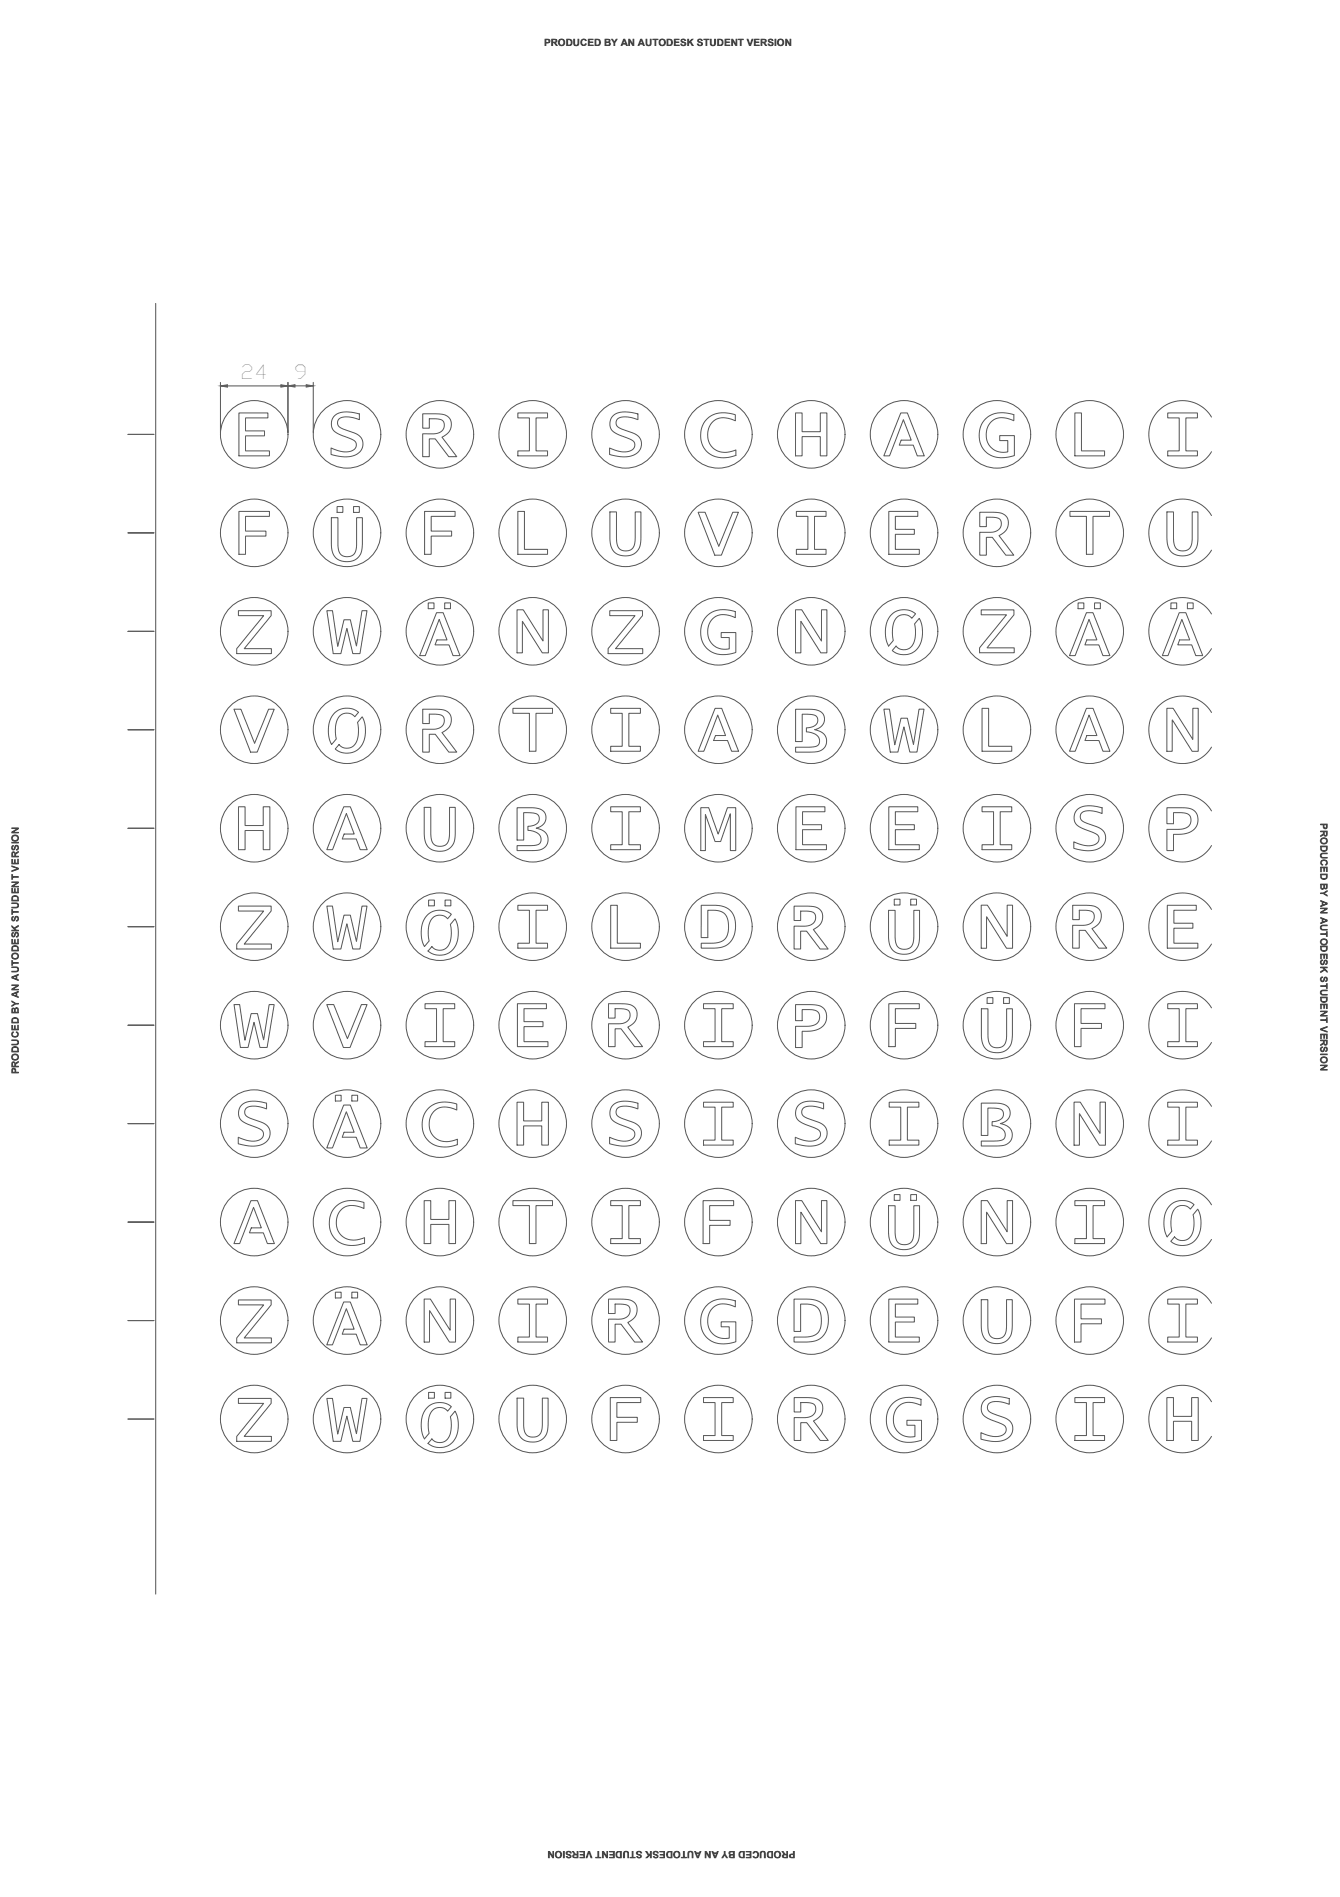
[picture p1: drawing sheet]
<svg xmlns="http://www.w3.org/2000/svg" width="594mm" height="841mm" viewBox="0 0 594 841" stroke-linecap="round" stroke-linejoin="round" font-family="sans-serif">
<defs><g id="words">
<g font-size="8.7" fill="#545454">
<text x="106.5" y="168.2">24</text>
<text x="130.1" y="168.2">9</text>
</g>
<g font-size="4.4">
<text x="241.2" y="20.6">PRODUCED BY AN AUTODESK STUDENT VERSION</text>
<text x="585.4" y="364.9" transform="rotate(90 585.4 364.9)">PRODUCED BY AN AUTODESK STUDENT VERSION</text>
<text x="8.4" y="476.3" transform="rotate(-90 8.4 476.3)">PRODUCED BY AN AUTODESK STUDENT VERSION</text>
<text x="352.7" y="820.6" transform="rotate(-180 352.7 820.6)">PRODUCED BY AN AUTODESK STUDENT VERSION</text>
</g>
</g></defs>
<!-- layer: MDF_Platte_10mm -->
<path d="M69 134.5v572.2" fill="none" stroke="#545454" stroke-width=".44"/>
<g fill="none" stroke="#545454" stroke-width=".44">
<path d="M537.1 184.9a15 15 0 0 0-22.5-3.7 15 15 0 0 0 0 22.8 15 15 0 0 0 22.5-3.7M537.1 228.6a15 15 0 0 0-22.5-3.8 15 15 0 0 0 0 22.8 15 15 0 0 0 22.5-3.7M537.1 272.2a15 15 0 0 0-22.5-3.7 15 15 0 0 0 0 22.8 15 15 0 0 0 22.5-3.7M537.1 315.9a15 15 0 0 0-22.5-3.8 15 15 0 0 0 0 22.9 15 15 0 0 0 22.5-3.8M537.1 359.5a15 15 0 0 0-22.5-3.7 15 15 0 0 0 0 22.8 15 15 0 0 0 22.5-3.7M537.1 403.2a15 15 0 0 0-22.5-3.7 15 15 0 0 0 0 22.8 15 15 0 0 0 22.5-3.8M537.1 446.8a15 15 0 0 0-22.5-3.7 15 15 0 0 0 0 22.8 15 15 0 0 0 22.5-3.7M537.1 490.5a15 15 0 0 0-22.5-3.8 15 15 0 0 0 0 22.9 15 15 0 0 0 22.5-3.8M537.1 534.1a15 15 0 0 0-22.5-3.7 15 15 0 0 0 0 22.8 15 15 0 0 0 22.5-3.7M537.1 577.8a15 15 0 0 0-22.5-3.7 15 15 0 0 0 0 22.8 15 15 0 0 0 22.5-3.8M537.1 621.5a15 15 0 0 0-22.5-3.8 15 15 0 0 0 0 22.8 15 15 0 0 0 22.5-3.7"/>
<circle cx="112.7" cy="192.6" r="15"/>
<circle cx="153.9" cy="192.6" r="15"/>
<circle cx="195" cy="192.6" r="15"/>
<circle cx="236.2" cy="192.6" r="15"/>
<circle cx="277.3" cy="192.6" r="15"/>
<circle cx="318.5" cy="192.6" r="15"/>
<circle cx="359.7" cy="192.6" r="15"/>
<circle cx="400.8" cy="192.6" r="15"/>
<circle cx="442" cy="192.6" r="15"/>
<circle cx="483.1" cy="192.6" r="15"/>
<circle cx="112.7" cy="236.2" r="15"/>
<circle cx="153.9" cy="236.2" r="15"/>
<circle cx="195" cy="236.2" r="15"/>
<circle cx="236.2" cy="236.2" r="15"/>
<circle cx="277.3" cy="236.2" r="15"/>
<circle cx="318.5" cy="236.2" r="15"/>
<circle cx="359.7" cy="236.2" r="15"/>
<circle cx="400.8" cy="236.2" r="15"/>
<circle cx="442" cy="236.2" r="15"/>
<circle cx="483.1" cy="236.2" r="15"/>
<circle cx="112.7" cy="279.9" r="15"/>
<circle cx="153.9" cy="279.9" r="15"/>
<circle cx="195" cy="279.9" r="15"/>
<circle cx="236.2" cy="279.9" r="15"/>
<circle cx="277.3" cy="279.9" r="15"/>
<circle cx="318.5" cy="279.9" r="15"/>
<circle cx="359.7" cy="279.9" r="15"/>
<circle cx="400.8" cy="279.9" r="15"/>
<circle cx="442" cy="279.9" r="15"/>
<circle cx="483.1" cy="279.9" r="15"/>
<circle cx="112.7" cy="323.5" r="15"/>
<circle cx="153.9" cy="323.5" r="15"/>
<circle cx="195" cy="323.5" r="15"/>
<circle cx="236.2" cy="323.5" r="15"/>
<circle cx="277.3" cy="323.5" r="15"/>
<circle cx="318.5" cy="323.5" r="15"/>
<circle cx="359.7" cy="323.5" r="15"/>
<circle cx="400.8" cy="323.5" r="15"/>
<circle cx="442" cy="323.5" r="15"/>
<circle cx="483.1" cy="323.5" r="15"/>
<circle cx="112.7" cy="367.2" r="15"/>
<circle cx="153.9" cy="367.2" r="15"/>
<circle cx="195" cy="367.2" r="15"/>
<circle cx="236.2" cy="367.2" r="15"/>
<circle cx="277.3" cy="367.2" r="15"/>
<circle cx="318.5" cy="367.2" r="15"/>
<circle cx="359.7" cy="367.2" r="15"/>
<circle cx="400.8" cy="367.2" r="15"/>
<circle cx="442" cy="367.2" r="15"/>
<circle cx="483.1" cy="367.2" r="15"/>
<circle cx="112.7" cy="410.8" r="15"/>
<circle cx="153.9" cy="410.8" r="15"/>
<circle cx="195" cy="410.8" r="15"/>
<circle cx="236.2" cy="410.8" r="15"/>
<circle cx="277.3" cy="410.8" r="15"/>
<circle cx="318.5" cy="410.8" r="15"/>
<circle cx="359.7" cy="410.8" r="15"/>
<circle cx="400.8" cy="410.8" r="15"/>
<circle cx="442" cy="410.8" r="15"/>
<circle cx="483.1" cy="410.8" r="15"/>
<circle cx="112.7" cy="454.5" r="15"/>
<circle cx="153.9" cy="454.5" r="15"/>
<circle cx="195" cy="454.5" r="15"/>
<circle cx="236.2" cy="454.5" r="15"/>
<circle cx="277.3" cy="454.5" r="15"/>
<circle cx="318.5" cy="454.5" r="15"/>
<circle cx="359.7" cy="454.5" r="15"/>
<circle cx="400.8" cy="454.5" r="15"/>
<circle cx="442" cy="454.5" r="15"/>
<circle cx="483.1" cy="454.5" r="15"/>
<circle cx="112.7" cy="498.2" r="15"/>
<circle cx="153.9" cy="498.2" r="15"/>
<circle cx="195" cy="498.2" r="15"/>
<circle cx="236.2" cy="498.2" r="15"/>
<circle cx="277.3" cy="498.2" r="15"/>
<circle cx="318.5" cy="498.2" r="15"/>
<circle cx="359.7" cy="498.2" r="15"/>
<circle cx="400.8" cy="498.2" r="15"/>
<circle cx="442" cy="498.2" r="15"/>
<circle cx="483.1" cy="498.2" r="15"/>
<circle cx="112.7" cy="541.8" r="15"/>
<circle cx="153.9" cy="541.8" r="15"/>
<circle cx="195" cy="541.8" r="15"/>
<circle cx="236.2" cy="541.8" r="15"/>
<circle cx="277.3" cy="541.8" r="15"/>
<circle cx="318.5" cy="541.8" r="15"/>
<circle cx="359.7" cy="541.8" r="15"/>
<circle cx="400.8" cy="541.8" r="15"/>
<circle cx="442" cy="541.8" r="15"/>
<circle cx="483.1" cy="541.8" r="15"/>
<circle cx="112.7" cy="585.5" r="15"/>
<circle cx="153.9" cy="585.5" r="15"/>
<circle cx="195" cy="585.5" r="15"/>
<circle cx="236.2" cy="585.5" r="15"/>
<circle cx="277.3" cy="585.5" r="15"/>
<circle cx="318.5" cy="585.5" r="15"/>
<circle cx="359.7" cy="585.5" r="15"/>
<circle cx="400.8" cy="585.5" r="15"/>
<circle cx="442" cy="585.5" r="15"/>
<circle cx="483.1" cy="585.5" r="15"/>
<circle cx="112.7" cy="629.1" r="15"/>
<circle cx="153.9" cy="629.1" r="15"/>
<circle cx="195" cy="629.1" r="15"/>
<circle cx="236.2" cy="629.1" r="15"/>
<circle cx="277.3" cy="629.1" r="15"/>
<circle cx="318.5" cy="629.1" r="15"/>
<circle cx="359.7" cy="629.1" r="15"/>
<circle cx="400.8" cy="629.1" r="15"/>
<circle cx="442" cy="629.1" r="15"/>
<circle cx="483.1" cy="629.1" r="15"/>
</g>
<!-- layer: Vermassung -->
<g fill="none" stroke="#545454" stroke-width=".44">
<path d="M97.7 169.6v22.2M100.8 171.1h23.7M127.7 169.5v22.3M130.8 171.1h5M138.9 169.5v22.3M56.7 192.6h11.5M56.7 236.2h11.5h-11.5M56.7 279.9h11.5h-11.5M56.7 323.5h11.5h-11.5M56.7 367.2h11.5h-11.5M56.7 410.9h11.5h-11.5M56.7 454.5h11.5h-11.5"/>
<path d="M56.7 498.2h11.5h-11.5M56.7 541.8h11.5h-11.5M56.7 585.5h11.5M56.7 629.1h11.5"/>
</g>
<g fill="#545454" stroke="#545454" stroke-width=".44">
<path d="M97.7 171.1l3.1-.5v1z"/>
<path d="M124.5 170.6l3.2 .5-3.2 .5z"/>
<path d="M127.7 171.1l3.1-.5v1z"/>
<path d="M135.8 170.6l3.1 .5-3.1 .5z"/>
</g>
<!-- layer: Ebene 1 -->
<g fill="none" stroke="#545454" stroke-width=".44">
<path d="M105.9 183.1h12.9v2.2h-10v5.7h8.5v2.2h-8.5v6.7h10.7v2.2h-13.6zM148.2 184.5a9.1 9.1 0 0 1 8.9-1.5l2.2 .5v2.5a11 11 0 0 0-8.7-.5 2.64 2.64 0 0 0-.8 2.8 2.64 2.64 0 0 0 2.1 1.8l3.3 1.2a10.2 10.2 0 0 1 5.2 3.2 5.6 5.6 0 0 1-5.3 7.9 18.3 18.3 0 0 1-8.3-1.1v-2.7a10.5 10.5 0 0 0 10.3 .6 2.65 2.65 0 0 0 .8-2.8 2.65 2.65 0 0 0-2.3-1.8l-3.5-1.3a5.9 5.9 0 0 1-5.2-5.1l.3-2.1zM187.4 183.5h5.3a6.9 6.9 0 0 1 7.1 2.8 5.9 5.9 0 0 1-3.9 7.5l6.6 8.7h-1.9a1.85 1.85 0 0 1-2.6-1.3l-5-6.6h-2.7v7.9l-2.9-.1v-10.1h3.8a7 7 0 0 0 5.3-1.9 2.99 2.99 0 0 0 .1-3.5 2.99 2.99 0 0 0-3.3-1.2h-3v4.1h-2.9zM229.6 183.1h13.1v2.2h-5.1v14.6h5.1v2.2h-13.1v-2.2h5.1v-14.6h-5.1zM271.6 184.5a9.1 9.1 0 0 1 9-1.5l2.2 .5-.1 2.5a11 11 0 0 0-8.6-.5 2.63 2.63 0 0 0-.9 2.8 2.63 2.63 0 0 0 2.2 1.8l3.3 1.2a10.2 10.2 0 0 1 5.2 3.2 5.8 5.8 0 0 1-5.9 8 18.6 18.6 0 0 1-7.7-1.2v-2.7a10.4 10.4 0 0 0 10.3 .6 2.65 2.65 0 0 0 .7-2.8 2.65 2.65 0 0 0-2.2-1.8l-3.5-1.3a5.9 5.9 0 0 1-5.2-5.3l.3-1.9zM313.7 185.5a12 12 0 0 1 12.3-1.4v2.4a8.4 8.4 0 0 0-10.7 1.2 8 8 0 0 0 0 10.1 8 8 0 0 0 9.8 2.1l1.1-.4v2.2a11.6 11.6 0 0 1-13.7-2.6 10.9 10.9 0 0 1 1.2-13.6zM352.7 183.1h2.9v8.3h8.1v-8.3h2.9v19h-2.9v-8.5h-8.1v8.5h-2.9zM399.3 183.1h3l7.5 19h-3.1l-1.8-4.8h-6.2l.8-2.2h4.5l-3.5-9-6.1 16h-2.6zM437 185.6a12 12 0 0 1 12.5-1.6v2.5a8.5 8.5 0 0 0-10.2 .6 7.9 7.9 0 0 0-1.6 8.7 7.9 7.9 0 0 0 7.5 4.7l1.6-.2v-5h-3.6v-2.2h6.5v8.7a11.8 11.8 0 0 1-13.8-2.8 10.9 10.9 0 0 1 1.1-13.4zM476.5 183.1h3v16.8h10.2v2.2h-13.2zM517.7 183.1h13.2v2.2h-5.2v14.6h5.2l-.1 2.2h-13.1v-2.2h5.1v-14.6h-5.1zM105.9 226.7h13.6v2.2h-10.7v6.6h9.1v2.2h-9.1v8.1h-2.9z"/>
<path d="M146.9 229.5h2.9v11.3a6.2 6.2 0 0 0 2.2 5.7 4.2 4.2 0 0 0 6.1-4.3v-12.7h2.6v11.1a7.2 7.2 0 0 1-3.9 7.9 6.9 6.9 0 0 1-7.3-.7 6.9 6.9 0 0 1-2.6-6.7zM149.4 224.6h2.6v2.6h-2.6zM156.7 224.6h2.6v2.6h-2.6zM188.2 226.7h13.6v2.2h-10.6v6.6h9v2.2h-9v8.1h-3zM229.6 226.7h2.9v16.9h10.2v2.2h-13.1zM270.4 227h2.9v11.4a6.7 6.7 0 0 0 1.9 5.3 4.2 4.2 0 0 0 4.5 0 4.2 4.2 0 0 0 1.9-4.1v-12.6h2.5v11a6.9 6.9 0 0 1-5.8 8.4 6.5 6.5 0 0 1-7.9-7.2zM309.5 227.1h3.1l6.1 15.1 6.2-15.1h2.5l-7.6 19h-2.9zM353.1 226.7h13.1v2.2h-5.1v14.7h5.1v2.2h-13.1v-2.2h5.1v-14.7h-5.1zM394 226.7h12.9v2.2h-10v5.8h8.5v2.2h-8.5v6.7h10.7v2.2h-13.6zM434.4 227.1h5.2a6.9 6.9 0 0 1 7.1 2.8 5.9 5.9 0 0 1-3.8 7.6l6.6 8.6h-1.9a1.86 1.86 0 0 1-2.6-1.2l-5.1-6.7h-2.6v7.9h-2.9v-10.1h3.7a7 7 0 0 0 5.3-2 3 3 0 0 0 .1-3.4 3 3 0 0 0-3.2-1.3h-3v4.2h-2.9zM474.4 226.7h17.5v2.2h-7.3v16.9h-2.9v-16.9h-7.3zM517.3 227h3v11.4a6.7 6.7 0 0 0 1.8 5.3 4.2 4.2 0 0 0 4.5 0 4.2 4.2 0 0 0 1.9-4.1l.1-12.6h2.5v11a6.9 6.9 0 0 1-5.8 8.4 6.6 6.6 0 0 1-7.9-7.6z"/>
<path d="M105.7 270.7h14.5v.6a3 3 0 0 1-1.4 3.3l-10.5 13h12v2.2h-15.3v-.5a3.4 3.4 0 0 1 1.6-3.7l10.3-12.6h-11.2zM144.9 270.7l2.5 .1 2.3 15.8 2.8-11.8h2.8l2.8 11.6 2.4-15.7h2.2l-3.1 19.1h-3.2l-2.6-11.2-2.7 11.2h-3.4zM189.9 267.3h2.5v2.6h-2.5zM193.5 271.6h3l7.4 19.1h-3l-1.8-4.8h-6.2l.8-2.2h4.5l-3.5-9.1-6.1 16-2.6 .1zM197.2 267.3h2.5v2.6h-2.5zM229.2 270.3h2.8l8.7 13.9v-13.9h2.4v19.1h-2.7l-8.8-13.9v13.9h-2.4zM270.3 270.7h14.5v.6a2.96 2.96 0 0 1-1.3 3.3l-10.6 13h12.1v2.2h-15.4v-.5a2.96 2.96 0 0 1 1.4-3.4l10.5-12.9h-11.2zM313.2 273.3a11.7 11.7 0 0 1 12.8-2v2.5a8.4 8.4 0 0 0-10.2 .7 7.8 7.8 0 0 0-1.6 8.6 7.8 7.8 0 0 0 7.5 4.7l1.6-.1v-5.1h-3.6v-2.2h6.5v8.7a11.9 11.9 0 0 1-13.5-2.4 10.9 10.9 0 0 1 .5-13.4zM352.7 270.4h2.8l8.7 13.8v-13.9h2.4v19.1h-2.7l-8.8-13.9v13.9h-2.4zM395.3 272.5a8.1 8.1 0 0 1 10.6-.4l-1.7 2a4.8 4.8 0 0 0-5.3-1.3 4.8 4.8 0 0 0-3 4.6l-.3 3.4 .5 3.1-2.1 2.5a12.9 12.9 0 0 1 1.3-13.9zM407.5 274.2v-.1a12.8 12.8 0 0 1-1.6 14.4 8.2 8.2 0 0 1-10.3-.1l1.7-2a4.8 4.8 0 0 0 5.3 1.3 4.8 4.8 0 0 0 3-4.6l.3-3.3-.4-3.2zM435 270.4h14.5v.5a3.4 3.4 0 0 1-1.6 3.7l-10.3 12.6h12.1v2.2h-15.4v-.5a3.4 3.4 0 0 1 1.6-3.7l10.3-12.6h-11.2z"/>
<path d="M478 267.3h2.5v2.6h-2.5zM481.6 271.6h3l7.5 19.1h-3.1l-1.8-4.8h-6.2l.8-2.2h4.5l-3.5-9.1-6.1 16.1h-2.6zM485.3 267.3h2.5v2.6h-2.5zM519.1 267.3h2.6v2.6h-2.6zM522.8 271.6h2.9l7.5 19.1h-3.1l-1.8-4.8h-6.2l.9-2.2h4.5l-3.5-9.1-6.2 16-2.5 .1zM526.4 267.3h2.6v2.6h-2.6zM103.7 314.4h3.1l6.1 15.1 6.2-15.1h2.5l-7.6 19h-2.9zM148.3 316.1a8.1 8.1 0 0 1 10.6-.3l-1.6 2a4.8 4.8 0 0 0-5.3-1.3 4.8 4.8 0 0 0-3.1 4.6l-.2 3.3 .4 3.2-2.1 2.5a13.1 13.1 0 0 1 1.3-14zM160.5 317.9l.1-.1a12.9 12.9 0 0 1-1.7 14.3 8.1 8.1 0 0 1-10.3-.1l1.7-1.9a4.8 4.8 0 0 0 5.4 1.3 4.8 4.8 0 0 0 3-4.6l.2-3.4-.4-3.1zM187.4 314.4h5.3a6.9 6.9 0 0 1 7.1 2.8 5.9 5.9 0 0 1-3.9 7.6l6.6 8.6h-1.9a1.85 1.85 0 0 1-2.6-1.2l-5-6.7h-2.7v7.9h-2.9v-10.1h3.8a7 7 0 0 0 5.3-1.9 3 3 0 0 0 .1-3.5 3 3 0 0 0-3.3-1.3h-3v4.2h-2.9zM227.4 314h17.5v2.2h-7.3v16.9h-2.9v-16.9h-7.3zM270.7 314h13.2v2.2h-5.1v14.7h5.1v2.2h-13.2v-2.2h5.2v-14.7h-5.2z"/>
<path d="M317 314h2.9l7.6 19.1h-3.2l-1.8-4.8h-6.1l.8-2.2h4.5l-3.5-9.1-6.2 16.1h-2.5zM352.7 314.4h6.1a7.1 7.1 0 0 1 6.3 2.6 4.7 4.7 0 0 1-3.9 6.5 5.1 5.1 0 0 1 5 6.7 5.8 5.8 0 0 1-6.4 3.2l-7.1 .1v-2.2h5a6.2 6.2 0 0 0 5.4-1.5 3.6 3.6 0 0 0-3.2-4.9l-2.4-.4v-1.8a4.1 4.1 0 0 0 5-4l-.2-.7a6.9 6.9 0 0 0-5.4-1.4h-1.3v12.2h-2.9zM391.9 314.4h2.5l2.3 15.8 2.8-11.8 2.8 .1 2.7 11.5 2.4-15.6h2.3l-3.2 19h-3.1l-2.7-11.1-2.6 11.1h-3.4zM435.4 314l2.9 .1v16.8h10.2v2.2h-13.1zM481.7 314h2.9l7.5 19.1h-3.1l-1.8-4.8h-6.2l.8-2.2h4.5l-3.5-9.1-6.1 16.1h-2.5zM517.3 314h2.8l8.7 13.8v-13.8h2.4v19.1h-2.3a5.2 5.2 0 0 1-2.2-3l-7-10.9v13.9h-2.4zM105.7 357.7h3v8.3h8v-8.3h2.9v19h-2.9v-8.5h-8v8.5h-3zM152.4 357.7h2.9l7.5 19h-3.1l-1.8-4.8h-6.2l.9-2.1h4.4l-3.4-9.1-6.2 16h-2.5zM188.1 357.9h2.9v11.5a6.7 6.7 0 0 0 1.9 5.3 4.2 4.2 0 0 0 4.5 0 4.2 4.2 0 0 0 1.8-4.1l.1-12.7h2.5v11.1a6.9 6.9 0 0 1-5.8 8.4 6.5 6.5 0 0 1-7.9-7.2zM229.2 358.1h6a7.6 7.6 0 0 1 6.5 2.5 4.7 4.7 0 0 1-4 6.6 5.1 5.1 0 0 1 4.9 7.1 7.8 7.8 0 0 1-7.8 2.8h-5.6v-2.2h5a6.7 6.7 0 0 0 5.3-1.3 3.6 3.6 0 0 0-3-5.1l-2.5-.4v-1.8a4 4 0 0 0 5-4.2l-.2-.5a6.7 6.7 0 0 0-5.4-1.3h-1.2v12.1h-3zM270.7 357.7h13.2v2.2h-5.1v14.6h5.1v2.2h-13.2v-2.2h5.2v-14.6h-5.2zM310.7 358.1h3.5l4.2 11.7 4.1-11.7h3.7v19h-2.4v-16.3l-4.3 12.3h-2.5l-4.3-12v16h-2z"/>
<path d="M352.9 357.7h12.8v2.2h-9.9v5.7h8.4v2.2h-8.4v6.7h10.6v2.2h-13.5zM394 357.7h12.9v2.2h-10v5.7h8.5v2.2h-8.5v6.7h10.7v2.2h-13.6zM435.4 357.7h13.1v2.2h-5.1v14.6h5.1v2.2h-13.1v-2.2h5.1v-14.6h-5.1zM477.4 359.1a9.1 9.1 0 0 1 9-1.5l2.2 .5-.1 2.5a11 11 0 0 0-8.6-.5 2.61 2.61 0 0 0-.9 2.8 2.61 2.61 0 0 0 2.2 1.8l3.7 1.3a8.9 8.9 0 0 1 5 3.6 5.8 5.8 0 0 1-6.1 7.5 18.4 18.4 0 0 1-7.7-1.1v-2.8a10.7 10.7 0 0 0 10.1 .7 2.65 2.65 0 0 0 1-2.8 2.65 2.65 0 0 0-2.3-1.9l-3.5-1.3a6.3 6.3 0 0 1-5.2-4.8l.1-1.9zM517.3 358.1h6.1a6.8 6.8 0 0 1 7.2 2.8 6.3 6.3 0 0 1-6 8.8l-4.3 .2v7.2h-3v-9.4h4.1a8.2 8.2 0 0 0 6-1.9 3.5 3.5 0 0 0 .1-4 3.5 3.5 0 0 0-3.7-1.5h-3.5v4.9h-3zM190 399h2.6v2.6h-2.6zM197.3 399h2.6v2.6h-2.6zM396.5 398.6h2.5v2.6h-2.5zM403.8 398.6h2.5v2.6h-2.5zM105.7 401.7h14.5v.5a3 3 0 0 1-1.4 3.4l-10.5 12.9h12v2.2h-15.3v-.5a3.4 3.4 0 0 1 1.6-3.6l10.3-12.7h-11.2zM144.9 401.7h2.5l2.3 15.8 2.8-11.8 2.8 .1 2.8 11.5 2.4-15.6h2.2l-3.1 19h-3.2l-2.6-11.1-2.7 11.1h-3.4zM189.5 405.7a8.1 8.1 0 0 1 10.6-.3l-1.6 1.9a4.8 4.8 0 0 0-5.4-1.2 4.8 4.8 0 0 0-3 4.6l-.2 3.3 .4 3.2-2.1 2.4a13.1 13.1 0 0 1 1.3-13.9z"/>
<path d="M201.7 407.4a13.1 13.1 0 0 1-1.2 13.9 8.1 8.1 0 0 1-10.7 .3l1.6-1.8a5.2 5.2 0 0 0 5.1 1.3 7.7 7.7 0 0 0 3.6-8.1l-.4-3.1zM229.6 401.3h13.1v2.2h-5.1v14.7h5.1v2.2h-13.1v-2.2h5.1v-14.7h-5.1zM270.7 401.3h3v16.9h10.2v2.2h-13.2zM310.9 401.3h5.5a8.5 8.5 0 0 1 9.7 10.2 9 9 0 0 1-10.7 8.9h-4.5v-2.2h4.2a6.7 6.7 0 0 0 7.4-3.9 9.5 9.5 0 0 0-1.8-9.6 12.1 12.1 0 0 0-6.9-1v12h-2.9zM352.1 401.7h5.2a6.9 6.9 0 0 1 7.1 2.8 5.9 5.9 0 0 1-3.8 7.6l6.5 8.6h-1.8a1.86 1.86 0 0 1-2.7-1.2l-5-6.7h-2.6v7.9h-2.9v-10.1h3.7a7 7 0 0 0 5.3-1.9 2.99 2.99 0 0 0 .1-3.5 2.99 2.99 0 0 0-3.2-1.2l-3-.1v4.2h-2.9zM393.9 403.6h2.9v11.4a6.7 6.7 0 0 0 1.9 5.4 4.2 4.2 0 0 0 4.5-.1 4.2 4.2 0 0 0 1.9-4.1v-12.6h2.6v11a6.9 6.9 0 0 1-5.8 8.4 6.5 6.5 0 0 1-8-7.2zM435 401.3h2.8l8.7 13.8v-13.8h2.4v19.1h-2.7l-8.8-14v14h-2.4zM475.6 401.3h5.2a6.9 6.9 0 0 1 7.1 2.9 5.9 5.9 0 0 1-3.8 7.5l6.6 8.7h-1.9a1.85 1.85 0 0 1-2.6-1.3l-5.1-6.6h-2.6v7.9l-2.9-.1v-10.1h3.7a7 7 0 0 0 5.3-1.9 3 3 0 0 0 .2-3.5 3 3 0 0 0-3.3-1.2l-3-.1v4.2h-2.9zM517.5 401.3h12.9v2.2h-10v5.8h8.5v2.2h-8.5v6.7h10.7v2.2h-13.6zM103.7 445.4h2.5l2.3 15.8 2.8-11.8h2.9l2.7 11.6 2.4-15.6h2.2l-3.1 19h-3.2l-2.6-11.2-2.6 11.2h-3.4zM144.9 445.4h3.1l6 15.1 6.2-15.1h2.5l-7.5 19h-3zM188.4 445h13.2v2.2h-5.1v14.6h5.1v2.2h-13.2v-2.2h5.1v-14.6h-5.1z"/>
<path d="M229.4 445h12.9v2.2h-10v5.8h8.4v2.2h-8.4v6.6h10.6v2.2h-13.5zM269.8 445h5.2a6.9 6.9 0 0 1 7.1 2.8 5.9 5.9 0 0 1-3.8 7.6l6.6 8.6h-2.3a1.6 1.6 0 0 1-2.2-1.2l-5.1-6.7h-2.6v7.9h-2.9v-10.1h3.7a7 7 0 0 0 5.3-2 2.98 2.98 0 0 0 .2-3.5 2.98 2.98 0 0 0-3.3-1.2h-3v4.2h-2.9zM311.9 445h13.2v2.2h-5.1v14.6h5.1v2.2h-13.2v-2.2h5.1v-14.6h-5.1zM352.7 445.4h6.1a7 7 0 0 1 7 2.5 6.3 6.3 0 0 1-5.8 9.2l-4.4 .1v7.2h-2.9v-9.4h4a8.1 8.1 0 0 0 6.1-1.9 3.5 3.5 0 0 0 .1-4 3.5 3.5 0 0 0-3.7-1.5h-3.6v4.9h-2.9zM394 445h13.6v2.2h-10.7v6.5h9.1v2.2h-9.1v8.1h-2.9zM435.1 447.2h2.9v11.3a6.2 6.2 0 0 0 2.2 5.7 4.2 4.2 0 0 0 6-4.3l.1-12.7h2.5v11.1a7.1 7.1 0 0 1-4.2 8.1 6.9 6.9 0 0 1-9.5-7.4zM437.6 442.3h2.6v2.6h-2.6zM444.9 442.3h2.6v2.6h-2.6zM476.4 445h13.5v2.2h-10.6v6.5h9v2.2h-9v8.1h-2.9zM517.7 445h13.2v2.2h-5.2v14.6h5.2v2.2h-13.2v-2.2h5.1v-14.6h-5.1zM107.3 489.8a11 11 0 0 1 10.9-.5l-.1 2.3a11 11 0 0 0-8.7-.5 2.63 2.63 0 0 0-.8 2.8 2.63 2.63 0 0 0 2.2 1.8l3.4 1.2a8.9 8.9 0 0 1 5.3 3.7 5.8 5.8 0 0 1-6.1 7.5 18.6 18.6 0 0 1-7.8-1.2v-2.7a10.8 10.8 0 0 0 10.2 .7 2.65 2.65 0 0 0 .9-2.8 2.65 2.65 0 0 0-2.2-1.9l-3.5-1.4a6.3 6.3 0 0 1-5.2-4.7l.2-2.4zM148.7 485.6h2.5v2.5h-2.5z"/>
<path d="M152.4 489.9h2.9l7.5 19h-3.1l-1.8-4.7h-6.2l.9-2.2h4.4l-3.4-9.1-6.2 16h-2.5zM156 485.6h2.5v2.5h-2.5zM190.2 491.1a12 12 0 0 1 12.3-1.4v2.4a8.3 8.3 0 0 0-10.6 1.2 8 8 0 0 0-.1 10 8 8 0 0 0 9.9 2.2l1.1-.4v2.2a11.7 11.7 0 0 1-13.8-2.6 10.9 10.9 0 0 1 1.2-13.6zM229.2 488.7h2.9v8.3h8.1v-8.3h2.9v19h-2.9v-8.5h-8.1v8.5h-2.9zM271.9 489.8a11 11 0 0 1 10.9-.5l-.1 2.3a11 11 0 0 0-8.6-.5 2.63 2.63 0 0 0-.9 2.8 2.63 2.63 0 0 0 2.2 1.8l3.3 1.2a10.2 10.2 0 0 1 5.2 3.2 5.8 5.8 0 0 1-5.9 8 18.6 18.6 0 0 1-7.7-1.2v-2.7a10.8 10.8 0 0 0 10.1 .7 2.65 2.65 0 0 0 1-2.8 2.65 2.65 0 0 0-2.3-1.9l-3.5-1.4a5.9 5.9 0 0 1-5.2-5.2l.3-1.9zM311.9 488.7h13.2v2.1h-5.1v14.7h5.1v2.2h-13.2v-2.2h5.1v-14.7h-5.1zM354.2 489.8a11 11 0 0 1 10.9-.5l-.1 2.3a11 11 0 0 0-8.6-.5 2.63 2.63 0 0 0-.9 2.8 2.63 2.63 0 0 0 2.2 1.8l3.3 1.2a10.2 10.2 0 0 1 5.2 3.2 5.6 5.6 0 0 1-5.3 7.9 18 18 0 0 1-8.3-1.1v-2.7a10.8 10.8 0 0 0 10.1 .7 2.65 2.65 0 0 0 1-2.8 2.65 2.65 0 0 0-2.3-1.9l-3.5-1.4a5.9 5.9 0 0 1-5.2-5.2l.3-1.9zM394.2 488.7h13.2v2.1h-5.1v14.7h5.1v2.2h-13.2v-2.2h5.1v-14.7h-5.1zM435 489.1h6.1a7.1 7.1 0 0 1 6.4 2.5 4.7 4.7 0 0 1-4 6.5 5.2 5.2 0 0 1 5 6.8 5.8 5.8 0 0 1-6.4 3.2h-7.1v-2.2h5a7 7 0 0 0 5.3-1.3 3.6 3.6 0 0 0-3.1-5.1l-2.4-.4 .1-1.8a6.8 6.8 0 0 0 4.5-1.8 2.61 2.61 0 0 0 .1-2.9 2.61 2.61 0 0 0-2.6-1.2l-3.9-.2v12.2h-3zM476.2 488.6h2.7l8.7 13.9 .1-13.9h2.4v19.1l-2.8-.1-8.7-13.8-.1 13.9h-2.3zM517.7 488.7h13.2v2.1l-5.2 .1v14.6h5.2v2.2h-13.2v-2.2h5.1v-14.7h-5.1zM111.2 532.3h3l7.5 19h-3.2l-1.7-4.7h-6.2l.8-2.2h4.5l-3.5-9.1-6.1 16h-2.6z"/>
<path d="M149 534.8a12.1 12.1 0 0 1 12.4-1.5v2.5a8.4 8.4 0 0 0-10.7 1.1 8 8 0 0 0 0 10.1 8 8 0 0 0 9.8 2.1l1.1-.4v2.3a11.6 11.6 0 0 1-13.8-2.6 10.9 10.9 0 0 1 1.2-13.6zM188.1 532.3h2.9v8.3h8v-8.3h3v19h-3v-8.5h-8v8.5h-2.9zM227.4 532.3h17.5v2.2h-7.3v16.8h-2.9v-16.8h-7.3zM270.7 532.3h13.2v2.2h-5.1v14.6h5.1v2.2h-13.2v-2.2h5.2v-14.6h-5.2zM311.7 532.3h13.6v2.2h-10.7v6.5h9.1v2.2h-9.1v8.1h-2.9zM352.7 532.3h2.8l8.7 13.8v-13.8h2.4v19.1h-2.7l-8.8-14v14h-2.4zM393.9 534.6h2.9v11.4a5.6 5.6 0 0 0 2.6 5.6 4.1 4.1 0 0 0 5.7-4.4v-12.6h2.6v11a6.9 6.9 0 0 1-5.8 8.4 6.5 6.5 0 0 1-8-7.2zM396.5 529.6h2.5v2.6h-2.5zM403.8 529.6h2.5v2.6h-2.5zM435 532.3h2.8l8.7 13.8v-13.8h2.4v19.1h-2.4a5.2 5.2 0 0 1-2.1-3l-7-11v14h-2.4zM476.5 532.3h13.2v2.2h-5.1v14.6h5.1v2.2h-13.2v-2.2h5.2v-14.6h-5.2zM518.7 534.4a8.1 8.1 0 0 1 10.7-.3l-1.6 1.8a5.3 5.3 0 0 0-4-1.5 5.7 5.7 0 0 0-4.6 6.5l.3 5-2.1 2.5a13.1 13.1 0 0 1 1.3-14z"/>
<path d="M531 536.1a12.8 12.8 0 0 1-1.7 14.3 8 8 0 0 1-10.2-.1l1.6-1.9a4.8 4.8 0 0 0 5.4 1.2 4.8 4.8 0 0 0 3-4.6l.3-3-.5-3.4zM105.7 576.3h14.5v.5a3.4 3.4 0 0 1-1.6 3.7l-10.3 12.6 12 .1v2.1h-15.3v-.5a3.4 3.4 0 0 1 1.6-3.6l10.3-12.7h-11.2zM148.7 572.9h2.5v2.5h-2.5zM152.4 577.2h2.9l7.5 19h-3.1l-1.8-4.7h-6.2l.9-2.2h4.4l-3.4-9.1-6.2 16h-2.5zM156 572.9h2.5v2.5h-2.5zM188.1 575.9h2.7l8.7 13.9 .1-13.9h2.4v19.1h-2.8l-8.7-13.9-.1 13.9h-2.3zM229.6 576h13.1v2.2h-5.1v14.6h5.1v2.2h-13.1v-2.2h5.1v-14.6h-5.1zM269.8 576h5.2a6.9 6.9 0 0 1 7.1 2.8 5.9 5.9 0 0 1-3.8 7.5l6.6 8.7h-2.3a1.6 1.6 0 0 1-2.2-1.3l-5.1-6.6h-2.6v7.9h-2.9v-10.2l3.7 .1a6.9 6.9 0 0 0 5.3-2 2.98 2.98 0 0 0 .2-3.5 2.98 2.98 0 0 0-3.3-1.2h-3v4.1h-2.9zM313.2 578.9a11.8 11.8 0 0 1 12.8-2v2.5a8.5 8.5 0 0 0-10.2 .6 7.8 7.8 0 0 0-1.6 8.7 7.8 7.8 0 0 0 7.5 4.7l1.6-.2v-5h-3.6v-2.2h6.5v8.7a11.7 11.7 0 0 1-13.8-2.8 11.1 11.1 0 0 1 .8-13zM352 576h5.2a8.4 8.4 0 0 1 9.9 7 10 10 0 0 1-4.6 11.1 32.7 32.7 0 0 1-10.5 .8v-2.1h4.2a6.5 6.5 0 0 0 7.6-4.3 9.2 9.2 0 0 0-1.9-9.2 11.6 11.6 0 0 0-6.9-1v12h-3zM394 576h12.9v2.2h-10v5.7h8.5v2.2h-8.5v6.7h10.7v2.2h-13.6zM435 576.2h2.9v11.4a6.7 6.7 0 0 0 1.9 5.4 4.2 4.2 0 0 0 4.5 0 4.2 4.2 0 0 0 1.9-4.1v-12.7h2.6v11.1a6.9 6.9 0 0 1-5.8 8.3 6.6 6.6 0 0 1-8-7.6z"/>
<path d="M476.4 576h13.5v2.2h-10.6v6.5h9v2.2h-9v8.1h-2.9zM517.7 576h13.2v2.2h-5.2v14.6h5.2v2.2h-13.2v-2.2h5.1v-14.6h-5.1zM105.7 620h14.5v.5a3 3 0 0 1-1.4 3.4l-10.5 12.9h12v2.2h-15.3v-.5a3.4 3.4 0 0 1 1.6-3.7l10.3-12.6h-11.2zM144.9 620h2.5l2.3 15.8 2.8-11.8h2.8l2.8 11.6 2.4-15.6h2.2l-3.1 19h-3.2l-2.6-11.2-2.7 11.2h-3.4zM190 617.3h2.6v2.6h-2.6zM197.3 617.3h2.6v2.6h-2.6zM229.2 619.9h3v11.3a6.2 6.2 0 0 0 2.2 5.6 4.2 4.2 0 0 0 6-4.3v-12.6h2.6v11a7.1 7.1 0 0 1-4.3 8.1 6.9 6.9 0 0 1-9.5-7.3zM270.6 619.6h13.5v2.2h-10.6v6.6h9v2.2h-9v8h-2.9zM311.9 619.6h13.2v2.2h-5.1v14.6h5.1v2.2h-13.2v-2.2h5.1v-14.6h-5.1zM352.1 619.6h5.3a6.9 6.9 0 0 1 7.1 2.8 5.9 5.9 0 0 1-3.9 7.6l6.6 8.6h-1.9a1.85 1.85 0 0 1-2.6-1.2l-5-6.7h-2.7v7.9h-2.9v-10.1h3.8a6.9 6.9 0 0 0 5.3-2 2.98 2.98 0 0 0 .1-3.4 2.98 2.98 0 0 0-3.3-1.3h-3v4.2h-2.9zM476.5 619.6h13.2v2.2h-5.1v14.6h5.1v2.2h-13.2v-2.2h5.2v-14.6h-5.2zM517.3 619.6h2.9v8.3h8.1v-8.3h2.9v19h-2.9v-8.5h-8.1v8.5h-2.9z"/>
<path d="M189.5 624a8.1 8.1 0 0 1 10.6-.4l-1.6 2a4.8 4.8 0 0 0-5.4-1.3 4.8 4.8 0 0 0-3 4.6l-.2 3.4 .4 3.1-2.1 2.5a13.1 13.1 0 0 1 1.3-13.9zM201.7 625.6a13.1 13.1 0 0 1-1.2 14 8.1 8.1 0 0 1-10.7 .3l1.6-1.8a5.2 5.2 0 0 0 5.1 1.2 7.7 7.7 0 0 0 3.6-8l-.4-3.2zM395.9 622.1a11.8 11.8 0 0 1 12.4-1.6v2.6a8.4 8.4 0 0 0-10.1 .6 7.8 7.8 0 0 0-1.7 8.7 7.8 7.8 0 0 0 7.5 4.7l1.6-.2v-5h-3.5v-2.2h6.4v8.8a11.7 11.7 0 0 1-14.1-3.4 10.9 10.9 0 0 1 1.5-13zM436.3 621a9.1 9.1 0 0 1 8.9-1.5l2.2 .6v2.5a11 11 0 0 0-8.7-.5 2.63 2.63 0 0 0-.8 2.7 2.63 2.63 0 0 0 2.2 1.9l3.2 1.1a10.2 10.2 0 0 1 5.2 3.2 5.6 5.6 0 0 1-5.3 8 18.3 18.3 0 0 1-8.3-1.1v-2.7a10.6 10.6 0 0 0 10.2 .7 2.72 2.72 0 0 0 .8-3 2.72 2.72 0 0 0-2.5-1.9l-3.2-1.2a5.9 5.9 0 0 1-5.2-5.2l.3-1.9z"/>
</g>
<use href="#words"/>
</svg>
